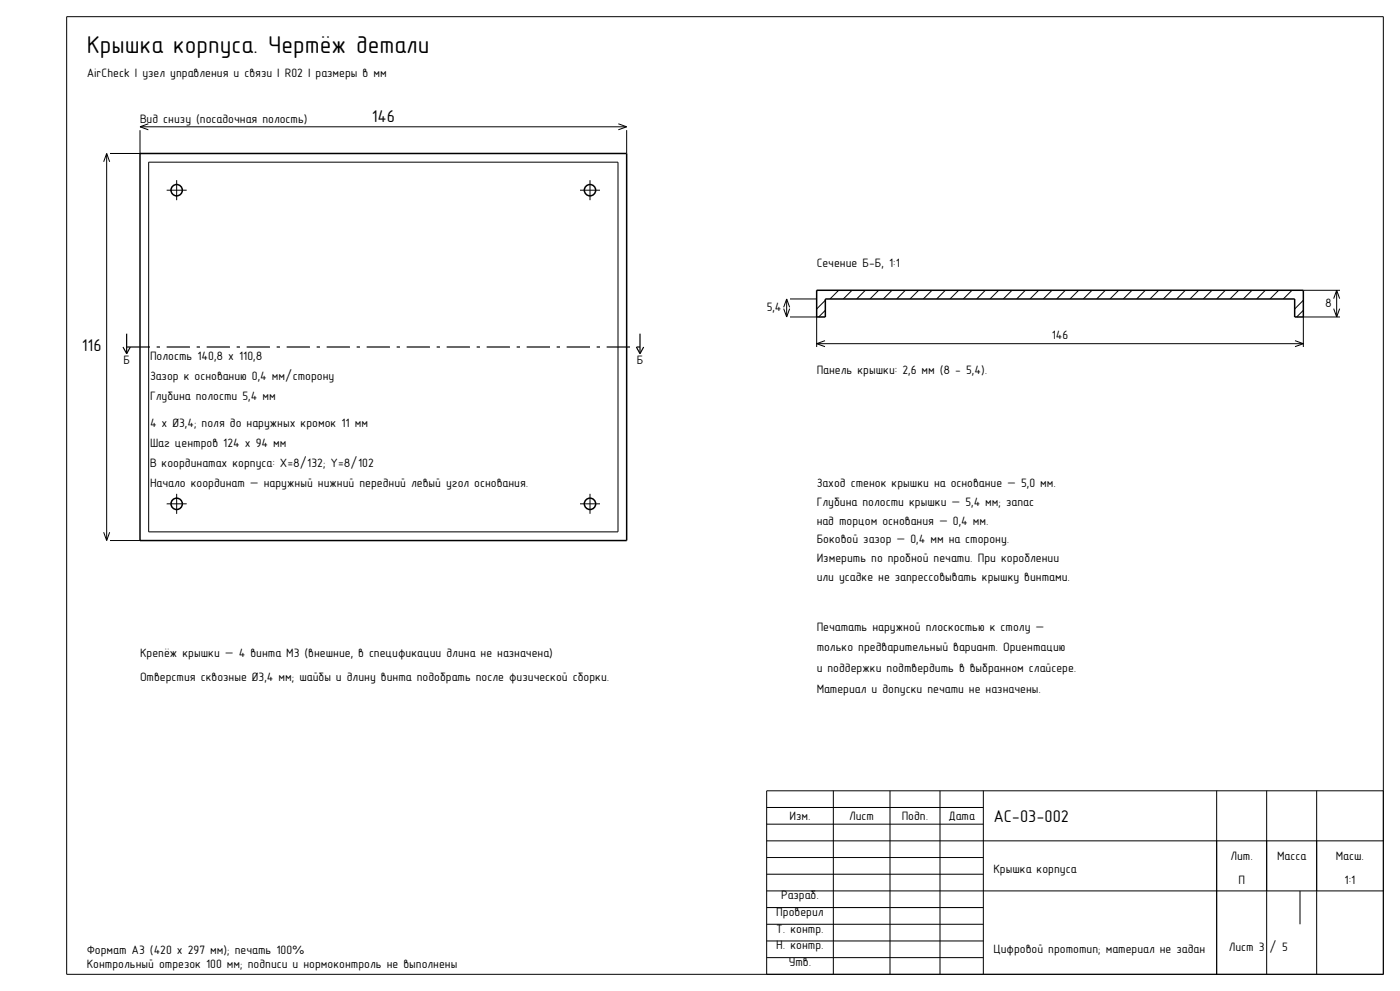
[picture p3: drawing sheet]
<svg xmlns="http://www.w3.org/2000/svg" width="420mm" height="297mm" viewBox="0 0 420 297" stroke-linecap="round" stroke-linejoin="round" font-family="sans-serif">
<defs><g id="words">
<text font-size="7.3" x="26" y="16">Крышка корпуса. Чертёж детали</text>
<g font-size="5.1">
<text x="111.5" y="36.6">146</text>
<text x="24.6" y="105.1">116</text>
<text x="298" y="246.5">AC-03-002</text>
</g>
<g font-size="3.7">
<text x="26" y="23">AirCheck | узел управления и связи | R02 | размеры в мм</text>
<text x="42" y="37">Вид снизу (посадочная полость)</text>
<text x="245" y="80">Сечение Б-Б, 1:1</text>
<text x="230" y="93.2">5,4</text>
<text x="397.5" y="91.9">8</text>
<text x="315.5" y="101.6">146</text>
<text x="37" y="109">Б</text>
<text x="45" y="108">Полость 140,8 x 110,8</text>
<text x="45" y="114">Зазор к основанию 0,4 мм/сторону</text>
<text x="191" y="109">Б</text>
<text x="245" y="112">Панель крышки: 2,6 мм (8 - 5,4).</text>
<text x="45" y="120">Глубина полости 5,4 мм</text>
<text x="45" y="128">4 x Ø3,4; поля до наружных кромок 11 мм</text>
<text x="45" y="134">Шаг центров 124 x 94 мм</text>
<text x="45" y="140">В координатах корпуса: X=8/132; Y=8/102</text>
<text x="45" y="146">Начало координат — наружный нижний передний левый угол основания.</text>
<text x="245" y="146">Заход стенок крышки на основание — 5,0 мм.</text>
<text x="245" y="151.6">Глубина полости крышки — 5,4 мм; запас</text>
<text x="245" y="157.2">над торцом основания — 0,4 мм.</text>
<text x="245" y="162.8">Боковой зазор — 0,4 мм на сторону.</text>
<text x="245" y="168.4">Измерить по пробной печати. При короблении</text>
<text x="245" y="174">или усадке не запрессовывать крышку винтами.</text>
<text x="245" y="189">Печатать наружной плоскостью к столу —</text>
<text x="42" y="197">Крепёж крышки — 4 винта М3 (внешние, в спецификации длина не назначена)</text>
<text x="245" y="195.2">только предварительный вариант. Ориентацию</text>
<text x="245" y="201.4">и поддержки подтвердить в выбранном слайсере.</text>
<text x="42" y="204">Отверстия сквозные Ø3,4 мм; шайбы и длину винта подобрать после физической сборки.</text>
<text x="245" y="207.6">Материал и допуски печати не назначены.</text>
<text x="236.8" y="245.7">Изм.</text>
<text x="254.7" y="245.7">Лист</text>
<text x="270.5" y="245.7">Подп.</text>
<text x="284.5" y="245.7">Дата</text>
<text x="369.1" y="257.6">Лит.</text>
<text x="383.1" y="257.6">Масса</text>
<text x="400.7" y="257.6">Масш.</text>
<text x="298" y="261.5">Крышка корпуса</text>
<text x="234.3" y="269.5">Разраб.</text>
<text x="371.5" y="265">П</text>
<text x="403.4" y="265">1:1</text>
<text x="232.9" y="274.5">Проверил</text>
<text x="232.9" y="279.5">Т. контр.</text>
<text x="26" y="286">Формат А3 (420 x 297 мм); печать 100%</text>
<text x="232.9" y="284.5">Н. контр.</text>
<text x="298" y="285.5">Цифровой прототип; материал не задан</text>
<text x="368.6" y="285">Лист 3 / 5</text>
<text x="26" y="290">Контрольный отрезок 100 мм; подписи и нормоконтроль не выполнены</text>
<text x="236.6" y="289.5">Утв.</text>
</g>
</g></defs>
<g fill="none" stroke="#000" stroke-width=".3">
<path d="M20 5h395v287h-395zM42 39v7h-9M42 38h146M42 38l2.5 .9M44.5 37.1l-2.5 .9M185.5 37.1l2.5 .9M188 39v7M188 38l-2.5 .9M32 46v116M32 46l-.9 2.5M32 46l.9 2.5M44.6 48.6h140.8v110.8h-140.8z"/>
<path d="M235.1 92.5l.9 2.5M236 89.6v5.4M236 89.6l-.9 2.5M236 89.6l.9 2.5M236.9 92.5l-.9 2.5M237 95h8v9M237 89.6h8M247.6 90l-2.6 2.6M247.6 93l-2 2M251.6 87l-2.6 2.6M255.6 87l-2.6 2.6M259.6 87l-2.6 2.6"/>
<path d="M263.6 87l-2.6 2.6M267.6 87l-2.6 2.6M271.6 87l-2.6 2.6M275.6 87l-2.6 2.6M279.6 87l-2.6 2.6M283.6 87l-2.6 2.6M287.6 87l-2.6 2.6M291.6 87l-2.6 2.6M295.6 87l-2.6 2.6M299.6 87l-2.6 2.6M303.6 87l-2.6 2.6M307.6 87l-2.6 2.6"/>
<path d="M311.6 87l-2.6 2.6M315.6 87l-2.6 2.6M319.6 87l-2.6 2.6M323.6 87l-2.6 2.6M327.6 87l-2.6 2.6M331.6 87l-2.6 2.6M335.6 87l-2.6 2.6M339.6 87l-2.6 2.6M343.6 87l-2.6 2.6M347.6 87l-2.6 2.6M351.6 87l-2.6 2.6M355.6 87l-2.6 2.6"/>
<path d="M359.6 87l-2.6 2.6M363.6 87l-2.6 2.6M367.6 87l-2.6 2.6M371.6 87l-2.6 2.6M375.6 87l-2.6 2.6M379.6 87l-2.6 2.6M383.6 87l-2.6 2.6M387.6 87l-2.6 2.6M391 90l-2.6 2.6M391 93l-2 2M391 87h11M400.1 92.5l.9 2.5"/>
<path d="M401 87v8M401 87l-.9 2.5M401 87l.9 2.5M401.9 92.5l-.9 2.5M402 95h-11v9M245 103h146M245 103l2.5 .9M247.5 102.1l-2.5 .9M388.5 102.1l2.5 .9M391 103l-2.5 .9M31.1 159.5l.9 2.5M32.9 159.5l-.9 2.5"/>
<path d="M33 162h9M250 237v55M267 237v55M282 237v55M295 237v55M365 237v55M380 237v55M395 237v55M415 237h-185v55M230 257h65M230 252h185M230 247h65"/>
<path d="M230 242h65M230 277h65M230 272h65M230 267h185M230 262h65M390 267v10M230 287h65M230 282h65"/>
</g>
<g fill="none" stroke="#000" stroke-width=".45">
<path d="M42 46h146v116h-146zM245 87h146v8h-2.6v-5.4h-140.8v5.4h-2.6z"/>
<circle cx="53" cy="57" r="1.7"/>
<circle cx="177" cy="57" r="1.7"/>
<circle cx="53" cy="151" r="1.7"/>
<circle cx="177" cy="151" r="1.7"/>
</g>
<path d="M50 57h6M174 57h6M53 60v-6M177 60v-6M50 151h6M53 154v-6M174 151h6M177 154v-6" fill="none" stroke="#000" stroke-width=".3" stroke-dasharray="7 2 1 2" stroke-linecap="butt"/>
<path d="M38 104h154M38 100v6M38 106l1.1-2M38 106l-1.1-2M192 100v6M192 106l1.1-2M192 106l-1.1-2" fill="none" stroke="#000" stroke-width=".35" stroke-dasharray="7 2 1 2" stroke-linecap="butt"/>
<use href="#words"/>
</svg>
